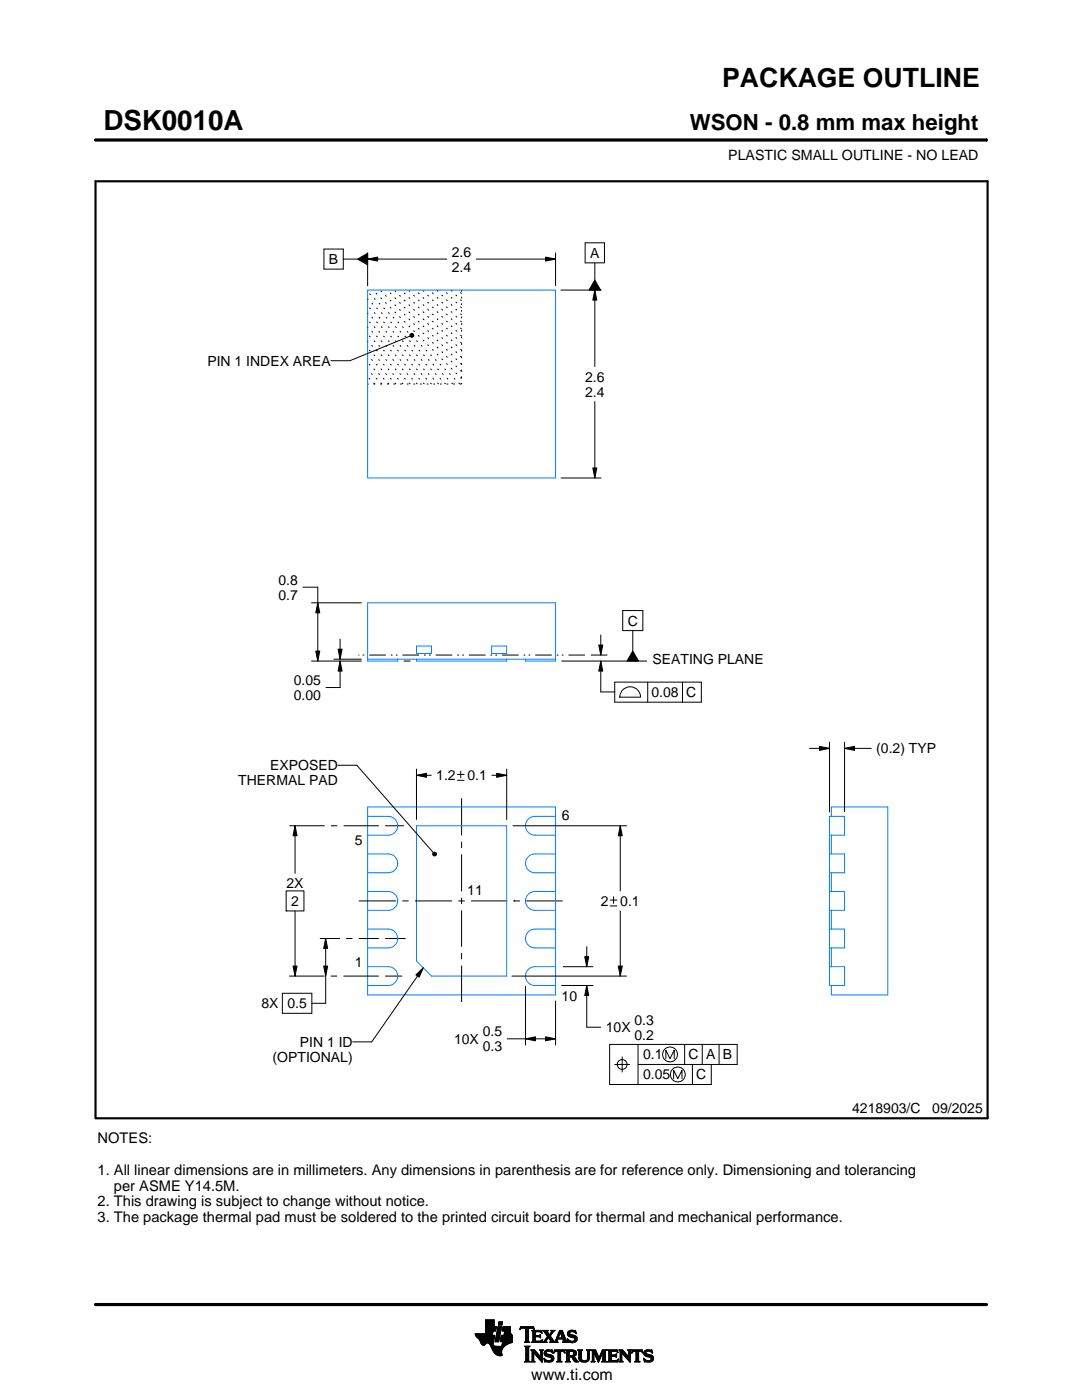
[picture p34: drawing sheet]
<svg xmlns="http://www.w3.org/2000/svg" width="216mm" height="279mm" viewBox="0 0 216 279" stroke-linecap="round" stroke-linejoin="round" font-family="sans-serif">
<defs><g id="words">
<text font-size="5.5" x="20.6" y="26">DSK0010A</text>
<text font-size="5.3" x="144.1" y="17.4">PACKAGE OUTLINE</text>
<text font-size="4.4" x="137.7" y="26">WSON - 0.8 mm max height</text>
<text font-size="3.2" x="106" y="275.3">www.ti.com</text>
<g font-size="2.9">
<text x="19.5" y="228.2">NOTES:</text>
<text x="19.5" y="234.5">1. All linear dimensions are in millimeters. Any dimensions in parenthesis are for reference only. Dimensioning and tolerancing</text>
<text x="22.7" y="237.6">per ASME Y14.5M.</text>
<text x="19.5" y="240.8">2. This drawing is subject to change without notice.</text>
<text x="19.5" y="243.9">3. The package thermal pad must be soldered to the printed circuit board for thermal and mechanical performance.</text>
</g>
<g font-size="2.8">
<text x="145.3" y="32">PLASTIC SMALL OUTLINE - NO LEAD</text>
<text x="65.6" y="52.7">B</text>
<text x="90.2" y="51.2">2.6</text>
<text x="117.8" y="51.5">A</text>
<text x="90.2" y="54.2">2.4</text>
<text x="41.4" y="73">PIN 1 INDEX AREA</text>
<text x="116.7" y="76.1">2.6</text>
<text x="116.7" y="79.1">2.4</text>
<text x="55.5" y="116.7">0.8</text>
<text x="55.5" y="119.7">0.7</text>
<text x="125.3" y="124.9">C</text>
<text x="58.6" y="136.7">0.05</text>
<text x="130.2" y="132.4">SEATING PLANE</text>
<text x="58.6" y="139.7">0.00</text>
<text x="130" y="139.1">0.08 C</text>
<text x="53.9" y="153.7">EXPOSED</text>
<text x="87.1" y="155.7">1.2</text>
<text x="93.3" y="155.7">0.1</text>
<text x="174.9" y="150.4">(0.2) TYP</text>
<text x="47.6" y="156.7">THERMAL PAD</text>
<text x="112.1" y="163.7">6</text>
<text x="70.8" y="168.6">5</text>
<text x="57.2" y="177.3">2X</text>
<text x="93.2" y="178.6">11</text>
<text x="58.1" y="180.8">2</text>
<text x="119.9" y="180.8">2</text>
<text x="123.8" y="180.8">0.1</text>
<text x="70.8" y="193">1</text>
<text x="52.2" y="201.2">8X 0.5</text>
<text x="112.1" y="199.9">10</text>
<text x="59.8" y="208.9">PIN 1 ID</text>
<text x="90.6" y="208.3">10X</text>
<text x="96.3" y="206.8">0.5</text>
<text x="96.3" y="209.8">0.3</text>
<text x="120.9" y="206">10X</text>
<text x="126.6" y="204.5">0.3</text>
<text x="126.6" y="207.5">0.2</text>
<text x="54.4" y="211.9">(OPTIONAL)</text>
<text x="128.3" y="211.4">0.1</text>
<text x="128.3" y="215.4">0.05</text>
<text x="137.4" y="211.4">C A B</text>
<text x="138.9" y="215.4">C</text>
<text x="170" y="222.2">4218903/C</text>
<text x="186" y="222.2">09/2025</text>
</g>
<text font-size=".3" x="106.3" y="28">SCALE 4.000</text>
</g></defs>
<g fill="none" stroke="#000" stroke-width=".2">
<path d="M19.1 27.9h177.7M196.8 27.7v.5M64.6 49.7h3.9v4h-3.9zM68.5 51.7h2.9M71.4 51.7l2-1.1v2.3zM73.4 51.7l2-.4v.8zM73.4 50.5v6.5M73.4 51.7h15.8M95 51.7h15.9M108.9 51.3l2 .4-2 .4zM110.9 50.5v6.5M111.9 57.9h8"/>
<path d="M116.8 48.5h3.8v4h-3.8zM118.7 57.9l.4 2h-.8zM118.7 52.5v3.4M118.7 57.9v15.2M118.7 55.9l1.1 2h-2.3zM81.8 67.1l-12 4.9h-3.8M81.8 66.8l.3-.3 .3 .1 .2 .3-.2 .3-.3 .1-.3-.2zM112 95.4h7.9M118.3 93.4h.8l-.4 2zM118.7 80.1v15.3M60.4 117.2h3v14.7M62.2 131.9h9.9"/>
<path d="M62.2 120.3h9.9M63 129.9h.8l-.4 2zM63.4 120.3l.4 2h-.8zM66.6 131.6h5.5M67.5 129.6h.8l-.4 2zM67.9 131.9l.4 2h-.8zM67.9 127.6v4M67.9 131.9v5.3h-2.8M80.6 131.9h1.3M112.1 131.9h16.9M117.9 130.7h3.2M119.5 128.7h.8l-.4 2z"/>
<path d="M119.9 131.9l.4 2h-.8zM119.9 131.9v6.2h2.8M119.9 126.7v4M122.7 136.1h17.2v4h-17.2zM124.1 137.9a2.08 2.08 0 0 1 2.3-.7 2.08 2.08 0 0 1 1.4 1.9h-4.1v-.5zM124.3 121.9h4v4h-4zM126.3 125.9v4M126.3 129.9l1.1 2h-2.3zM129.2 136.1v4M136.2 136.1v4M67.4 152.7h3.8l15.3 17.4M83.1 154.7l2-.4v.8z"/>
<path d="M83.1 153.5v10M83.1 154.7h3M91.3 154.6h1.3M91.3 155.7h1.3M91.9 153.9v1.3M92.1 159.3v7.4M98.2 154.7h2.9M99.1 154.3l2 .4-2 .4zM101.1 153.5v10M161.5 149.4h4M163.5 149l2 .4-2 .4zM165.5 148.1v13.9"/>
<path d="M168.5 149.4l2-.4v.8zM168.5 148.1v13.9M168.5 149.4h5.4M57.1 177.8h3.6v4h-3.6zM57.7 164.8h7.1M58.9 164.8l.4 2h-.8zM58.9 164.8v9.5M66 164.8h1.3M68.6 164.8h7M71.6 179.8h7.4M76.9 164.8h3.7M80.3 179.8h1.2"/>
<path d="M82.8 179.8h7.4M86.4 170.3l.2-.3 .4 .1 .1 .3-.1 .4h-.4l-.2-.2zM91.5 179.8h1.2M92.1 168v1.2M92.1 170.5v7.4M92.1 179.2v1.2M94 179.8h7.2M102.4 164.8h22.6M102.5 179.8h.1M102.5 179.8h1.2M105 179.8h7.2M121.8 179.6h1.3"/>
<path d="M122.4 179v1.3M123.8 164.8l.4 2h-.8zM123.8 164.8v13M56.3 198.2h5.9v4h-5.9zM57.7 194.8h7.1M58.5 192.8h.8l-.4 2zM58.9 181.8v13M63.8 187.3h4M64.6 192.8h.8l-.4 2zM65 187.3l.4 2h-.8zM65 187.3v12.9h-2.8M66 194.8h1.3"/>
<path d="M68.5 194.8h7.1M69.1 187.3h1.2M71.6 187.3h4M76.9 194.8h3.4M76.9 187.3h4M83 194.6l1.5-1.5-.9 1.9zM84.5 193.1l-10.3 14.8h-3.8M92.1 181.7v7.2M92.1 190.2v1.3M92.1 192.7v7.3M102.2 194.8h22.8M104.9 196.8v11.8"/>
<path d="M110.9 199.8v8.8M112.1 196.7h6.2M112.4 192.9h5.9M116.7 190.9h.8l-.4 2zM117.1 196.7l.4 2h-.8zM117.1 196.7v8.3h2.8M117.1 188.9v4M121.8 180.8h1.3M123.4 192.8h.8l-.4 2zM123.8 181.8v13M101.2 207.3h9.7M104.9 207.3l2-.4v.8z"/>
<path d="M108.9 206.9l2 .4-2 .4zM122.6 212.4h3M124.1 210.9v3M127.3 212.4h19.8v-4h-25.5v8h20.3v-4M127.3 208.4v8M132.9 211.3v-1.7l.8 1.7 .8-1.7v1.7M134.4 215.3v-1.7l.8 1.7 .9-1.7v1.7M136.6 208.4v4M138.2 212.4v4M140.1 208.4v4M143.5 208.4v4M94.8 266.2h3.5"/>
<path d="M94.8 266.3h3.5M94.9 266.4h3.3M94.9 266.5h3.8l-.2 1.2M94.9 266.5h3.8M95 266.6h3.7M95 266.7h3.7M95.1 266.8h3.6M95.2 266.9h3.4M95.3 267h3.3M95.4 267.1h3.2M95.5 267.2h3.1M95.6 267.3h3"/>
<path d="M95.7 267.4h2.8M95.7 267.5h2.8M95.8 267.6h2.7M95.8 267.7h2.7M95.9 267.8h2.6M95.9 267.9h2.5M95.9 268h2.5M96 268h1.1M96 268.1h1M96.1 268.2h.8M96.1 268.3h.7M96.2 268.4h.6"/>
<path d="M96.3 268.4h.4M96.9 266.1h1.4M96.9 266h1.4M96.9 265.9h1.4M96.9 265.8h1.5M96.9 265.7h1.5M96.9 264.7l2.2 .1-.2 .9h-.5l-.2 .8M96.9 265.6h2M96.9 265.5h2M96.9 265.4h2M96.9 265.3h2.1M96.9 265.2h2.1"/>
<path d="M96.9 265.1h2.1M96.9 265h2.1M96.9 264.9h2.1M96.9 264.8h2.2M96.9 264.6h1.7M96.9 264.5h1.7M96.9 264.4h1.7M96.9 264.3h1.7M96.9 264.2h1.7M96.9 264.1h1.7M96.9 264h1.7M96.9 263.9h1.7"/>
<path d="M96.9 263.8h1.7M96.9 263.7h1.7M96.9 263.6h1.7M96.9 263.5h1.7M96.9 263.4h1.7M97.5 268h.9M97.6 268.1h.8M97.7 268.2h.7M97.7 268.3h.7M97.8 268.4h.6M97.9 268.5h.6M97.9 268.6h.7"/>
<path d="M98 268.7h1.1M98 268.8h2.6M98 268.8h2.5M98.1 268.9h2.3M98.1 269h2.3M98.1 269.1h2.2M98.2 269.2h2.1M98.2 269.2h2M98.2 269.3h2M98.3 269.4h1.9M98.3 269.5h1.8M98.4 269.6h1.7"/>
<path d="M98.4 268v.4l.3 .2 2 .1M98.5 269.7h1.6M98.5 267.7l-.1 .3M98.5 269.8h1.6M98.6 269.9h1.5M98.6 264.8v-1.4h-1.7v2.8h-2.1l.1 .3 .8 .9 .6 1h.4l.5-.4 .4 .1 1 1.8 .8 .6h.8l-.1-1.1 .8-.9M98.6 270h1.5M98.7 270h1.4M98.8 270.1h1.3M98.8 267.7h.7M98.8 267.6h.7M98.8 267.5h.7"/>
<path d="M98.9 270.2h1.2M98.9 267.4h.7M98.9 267.3h.7M98.9 267.2h.7M98.9 267.1h.7M98.9 267h.7M98.9 270.3h1.3M99 266.9h.6M99 266.9h.7M99 266.8h.7M99 266.7h.7M99 266.6h.7"/>
<path d="M99 266.5h.7M99.1 270.4h1.1M99.1 266.4h.7M99.1 266.3h.7M99.1 266.2h.7M99.1 266.1h.7M99.1 266h.7M99.2 265.9h.7M99.2 265.8h.7M99.2 270.4h1M99.2 265.7h.7M99.2 265.6h.7"/>
<path d="M99.2 265.5h.7M99.3 265.4h.6M99.3 265.4h.7M99.3 265.3h.7M99.3 265.2h.7M99.3 265.1h.7M99.3 265h.7M99.4 270.5h.8M99.4 264.9h.7M99.4 264.8h.7M99.4 264.8h.7l-.6 3h-.7zM99.4 264.5l.2-.7h.7l-.2 .7h-.7"/>
<path d="M99.5 264.4h.6M99.5 264.3h.7M99.5 264.2h.7M99.5 264.1h.7M99.5 264h.7M99.5 263.9h.7M99.6 263.8h.7M99.8 270.6h.1M99.8 267.7h2.4M99.8 267.6h2.4M99.8 267.5h2.4M99.9 267.4h2.3"/>
<path d="M99.9 267.3h2.3M99.9 267.2h2.3M99.9 267.1h2.3M99.9 267h2.3M99.9 266.9h2.3M100 266.9h2.2M100 266.8h2.2M100 266.7h2.2M100 266.6h2.2M100 266.5h2.2M100.1 268.6h.7M100.2 268.5h.7"/>
<path d="M100.2 268.4h.8M100.2 268.4h.9M100.2 268.3h1M100.2 268.2h1.2M100.2 265.6h1.6M100.2 268.1h1.4M100.2 265.5h1.6M100.2 268h1.6M100.3 265.4h1.5M100.3 268h1.7M100.3 267.9h1.9M100.3 265.3h1.5"/>
<path d="M100.3 267.8h1.9M100.3 265.2h1.5M100.3 265.1h1.5M100.3 265h1.5M100.4 264.9h1.4M100.4 264.8h1.4M100.6 266.5l.1-.8h-.5l.2-.9h1.4l.1 1.1 .3 .6v1.4l-1.3 .6M100.6 266.4h1.5M100.6 266.3h1.4M100.6 266.2h1.4M100.6 266.1h1.3M100.7 266h1.2"/>
<path d="M100.7 265.9h1.2M100.7 265.8h1.1M100.7 265.7h1.1M102.2 266.5h-2.2l-.2 1.1 .1 .2h.4l-.2 .9M103.7 265.3h.1M103.8 265.2h.2M103.8 265h2.8M103.8 264.9h2.7M103.9 264.8h2.6M104.7 267.8h1M104.7 271.8h1.1M104.7 268.7h1"/>
<path d="M104.8 267.7h.7M104.8 271.7h.8M104.9 265.2h.6M104.9 268.9h.6M104.9 267.6h.6M104.9 267.5l-.2 .3M104.9 267.5h.6M104.9 267.4h.6M104.9 267.3h.6M104.9 267.2h.6M104.9 267.1h.6M104.9 267h.6"/>
<path d="M104.9 266.8h.6M104.9 266.7h.6M104.9 266.6h.6M104.9 266.5h.6M104.9 266.4h.6M104.9 266.3h.6M104.9 266.2h.6M104.9 266.1h.6M104.9 265.9h.6M104.9 265.8h.6M104.9 265.7h.6M104.9 265.6h.6"/>
<path d="M104.9 265.5h.6M104.9 265.4h.6M104.9 265.3h.6M104.9 271.5h.6M104.9 269h.6M104.9 271.4h.6M104.9 271.4v-2.4l-.2-.4h1.1l-.3 .4v2.4M104.9 271.4l-.2 .4h1.1l-.3-.4M104.9 271.3h.6M104.9 271.2h.6M104.9 271.1h.6M104.9 271h.6"/>
<path d="M104.9 270.9h.6M104.9 270.8h.6M104.9 270.6h.6M104.9 270.5h.6M104.9 270.4h.6M104.9 270.3h.6M104.9 270.2h.6M104.9 270.1h.6M104.9 270h.6M104.9 269.9h.6M104.9 269.8h.6M104.9 269.6h.6"/>
<path d="M104.9 269.5h.6M104.9 269.4h.6M104.9 269.3h.6M104.9 269.2h.6M104.9 269.1h.6M105.5 267.5l.2 .3M105.5 267.5v-2.3l.7-.1 .4 .3-.1-.6h-2.6l-.1 .6 .4-.3 .7 .1v2.3M105.7 267.8h-1M105.9 271.8h.8M105.9 269.4h.8M106.1 269.5h.7M106.1 267.8h2"/>
<path d="M106.1 271.7h.5M106.2 269.6h.7M106.2 271.5h.3M106.2 265.6h1.8M106.2 269.8h.8M106.2 271.4h.3M106.2 271.4l-.3 .4h.8l-.2-.4M106.2 271.3h.3M106.2 271.2h.3M106.2 271.1h.3M106.2 271h.3M106.2 270.9h.3"/>
<path d="M106.2 270.8h.3M106.2 270.6h.3M106.2 270.5h.3M106.2 270.4h.3M106.2 270.3h.3M106.2 270.2h.3M106.2 270.1h.3M106.2 270h1M106.2 269.9h.9M106.2 269.8v1.6M106.2 269.8l-.3-.4h.8l1.2 1.4M106.3 267.7h1.8"/>
<path d="M106.3 265.7h1.8M106.3 267.6h.6M106.3 265.8h.6M106.3 267.5l-.2 .3M106.3 267.5h.5M106.3 267.4h.5M106.3 267.3h.5M106.3 267.2h.5M106.3 267.1h.5M106.3 267h.5M106.3 266.8h.5M106.3 266.7h1.6"/>
<path d="M106.3 266.6h1.6M106.3 266.5h.5M106.3 266.4h.5M106.3 266.3h.5M106.3 266.2h.5M106.3 266.1h.5M106.3 265.9h.5M106.4 265.2h.2M106.5 270h.1M106.5 270v1.4M106.5 265.3h.1M106.6 270.1h.7"/>
<path d="M106.7 270.2h.7M106.8 270.3h.7M106.8 265.9l.2-.1h.6l.6 .2-.2-.5h-1.9l.2 .3v1.7M106.8 265.9v.6h.8l.3-.2v.7M106.9 270.4h.7M107 270.5h.7M107.1 270.6h.7M107.2 270.8h1M107.3 270.9h.9M107.4 271h.8M107.5 271.1h.7M107.6 271.2h.6"/>
<path d="M107.6 266.5h.3M107.7 271.3h.5M107.7 269.4h.7M107.7 266.8h.2M107.7 267.6h.5M107.8 266.4h.1M107.8 271.4h.4M107.8 267h.1M107.8 265.8h.3M107.8 269.5h.5M107.9 271.5h.3M107.9 269.6h.3"/>
<path d="M107.9 267l-.3-.2h-.8l.1 .8h.9l.5-.2M107.9 269.8h.3M107.9 270.6h.3M107.9 270.5h.3M107.9 270.4h.3M107.9 270.3h.3M107.9 270.2h.3M107.9 270.1h.3M107.9 270h.3M107.9 269.9h.3M107.9 269.8v1M107.9 269.8l-.2-.4h.7l-.2 .4"/>
<path d="M108 271.7h.2M108 265.9h.1M108 267.5h.2M108.1 271.8h.1M108.1 266.1h.1M108.2 267.4h.1M108.2 269.8v2.1l-1.7-1.9M108.2 267.8h.9M108.3 267.4l-.2 .5-2-.1M108.3 265.6h1M108.5 267.7h.5M108.5 271.1l.8 .4h.5l.2-.2-.1-.3-1-.4-.3-.3 .1-.7 .8-.2 .5 .1 .2-.1 .1 .6-.9-.3-.3 .1-.1 .3 1.3 .4 .2 .6"/>
<path d="M108.5 271.1h.1M108.5 265.7h.7M108.5 271.2h.2M108.6 271.3h.2M108.6 270.1h.4M108.6 270h.4M108.6 270.2h.6M108.6 267.6h.4M108.6 271.4h.4M108.6 269.9h.4M108.6 270.3h1M108.6 265.8h.7"/>
<path d="M108.6 271.5h.8M108.6 269.8h.5M108.7 271.7h1.5M108.7 270.4h1.3M108.7 267.5h.3M108.7 271.8h.1M108.7 265.9h.6M108.7 269.6h1.5M108.8 267.4h.3M108.8 270.5h1.5M108.8 266.1h.6M108.8 269.5h1.4"/>
<path d="M108.8 267.3h.4M108.9 266.2h.6M108.9 267.2h.4M108.9 266.3h.6M108.9 270.6h1.5M109 267.1h.3M109 266.4h1M109.1 271.8h.9M109.1 269.4h.7M109.1 267h.9M109.1 266.5h.8M109.1 267.8h-.9"/>
<path d="M109.2 266.8h.8M109.2 266.6h.6M109.2 266.7h.7M109.2 266.7l-.6 .9-.4 .2M109.3 270.8h1.1M109.5 267.1h.6M109.6 267.2h.6M109.7 271.5h.7M109.7 267.3h.6M109.7 267.8l.2-.1-.5-.8-.4 .8 .1 .1M109.7 267.8h1.6M109.7 266.3h.4"/>
<path d="M109.7 267.4h.6M109.8 270.9h.7M109.8 266.2h.3M109.8 266.6l.9 1.2 1-2.3h.5l.8 2.1 .3 .2M109.8 267.5h.6M109.9 266.1h.3M109.9 269.8h.4M109.9 267.6h.6M109.9 267.7h.7M109.9 271.4h.5M109.9 265.9h.4M110 271h.5"/>
<path d="M110 265.6h.7M110 265.9l-.4 .5-.4-.6 .2-.3h-1.1l.9 1.2M110 265.9l.1-.2-.2-.2h.8l-.9 1.1M110 271.3h.5M110 265.8h.4M110 271.1h.5M110 271.2h.5M110.1 269.4h.1M110.1 265.7h.4M110.1 269.9h.2M110.2 270h.1M110.5 270h.1"/>
<path d="M110.5 269.9h.2M110.5 271.1l-.3 .6-.7 .2-.6-.2-.2 .1-.2-.7M110.5 269.8h.3M110.6 269.6h2.1M110.6 269.5h2M110.6 269.4h2M110.7 267.7h.5M110.8 267.6h.4M110.9 267.5h.3M110.9 267.4h.3M111 267.3h.3M111 267.2h1.8"/>
<path d="M111 267.1h1.8M111.1 267h.3M111.1 271.8h1M111.1 266.8h.4M111.2 266.7h.3M111.2 267.5l.1-.2h1l.1 .2M111.2 267.5v.3h.1M111.2 266.6h.3M111.3 266.5h.3M111.3 271.7h.6M111.3 266.4h.3M111.3 271.5h.6"/>
<path d="M111.3 267.8h-1.6M111.3 269.8h.6M111.4 266.3h.3M111.4 271.4h.5M111.4 271.4l-.1-1.7h-.4l-.4 .4 .2-.7h1.9l.1 .7-.4-.4h-.4v1.7M111.4 270.5h.5M111.4 270.4h.5M111.4 270.3h.5M111.4 270.2h.5M111.4 270.1h.5M111.4 270h.5M111.4 269.9h.5"/>
<path d="M111.4 271.4l-.3 .4h1l-.2-.4M111.4 271.3h.5M111.4 271.2h.5M111.4 271.1h.5M111.4 271h.5M111.4 270.9h.5M111.4 270.8h.5M111.4 270.6h.5M111.4 266.2h.3M111.4 266.1h.4M111.5 265.9h.9M111.5 265.8h.8"/>
<path d="M111.6 265.7h.7M111.6 265.6h.6M111.8 265.9l.4 1.1h-.8zM111.9 266.1h.5M111.9 266.2h.5M111.9 266.3h.6M112 266.4h.5M112 266.5h.6M112.1 266.6h.5M112.1 266.7h.6M112.1 266.8h.6M112.2 267h.5"/>
<path d="M112.2 267.8h1.1M112.3 267.3h.6M112.3 267.4h.6M112.4 267.5h.6M112.4 267.5v.3h-.2M112.4 269.8h.3M112.4 267.6h.6M112.4 267.7h.7M112.6 269.9h.1M112.6 270h.2M112.8 271.8h1M112.8 269.4h1.6"/>
<path d="M113 269.5h1.7M113 271.7h.7M113 269.6h1.9M113 271.5h.6M113 269.8h.6M113 271.4h.6M113 271.4l-.2 .4h1l-.2-.4M113 271.3h.6M113 271.2h.6M113 271.1h.6M113 271h.6M113 270.9h.6"/>
<path d="M113 270.8h1.5M113 270.6h1.6M113 270.5h1.8M113 270.4h.6M113 270.3h.6M113 270.2h.6M113 270.1h.6M113 270h.6M113 269.9h.6M113 269.8v1.6M113 269.8l-.2-.4h1.5l.5 .2 .2 .3v.4l-.2 .3-.4 .1M113.2 267.3h.2"/>
<path d="M113.2 267.4h.3M113.2 266.2h.5M113.2 266.3h.6M113.2 266.1h.5M113.3 267.5h.3M113.3 267.8h-1.1M113.3 266.4h.9M113.3 265.9h.4M113.3 267.6h.6M113.3 266.5h1.3M113.3 267.7h1.6M113.3 265.8h.5"/>
<path d="M113.3 267.8h.2M113.4 266.6h1.5M113.4 265.7h1.5M113.4 265.7l.5-.2 .7 .1 .2-.1 .1 .7-.7-.4h-.4l-.1 .3 .1 .2 .9 .2 .4 .3 .1 .5-.3 .5-.6 .2-.7-.2-.2 .1-.2-.7 .9 .5 .4-.1 .2-.3-.1-.3-1.2-.4-.2-.5zM113.5 266.7h1.5M113.5 265.6h1.4M113.6 271.4v-.6h.4l.7 .9 .8 .1M113.6 269.9l.1-.2 .7 .2v.4l-.4 .2M113.6 269.9v.6M113.7 267.8h1.1M113.8 266.8h1.3M113.8 265.5h.6"/>
<path d="M114 268h.4M114.1 270.9h.6M114.2 271h.6M114.2 271.1h.7M114.3 271.2h.6M114.3 267h.8M114.3 269.8h.7M114.3 270.4h.6M114.4 271.3h.6M114.4 270.7l1.1 1.1M114.4 270.7h.1M114.4 271.4h.7"/>
<path d="M114.4 269.9h.6M114.4 270.3h.6M114.5 267.6h.5M114.5 270.2h.5M114.5 270h.5M114.5 265.8h.4M114.5 270.1h.5M114.5 271.5h.7M114.6 271.7h.7M114.6 267.1h.6M114.6 267.5h.5M114.7 267.2h.5"/>
<path d="M114.7 267.4h.5M114.7 265.9h.3M114.7 267.3h.5M114.7 271.8h.8M114.8 266.1h.2M114.9 266.2h.1M115.3 269.4h.9M115.4 269.5h.7M115.5 269.6h.5M115.5 269.8h.5M115.5 269.8v1.4l.4 .5 .6 .2 .6-.1 .4-.3 .1-.5M115.5 271h.5"/>
<path d="M115.5 270.9h.5M115.5 270.8h.5M115.5 270.6h.5M115.5 270.5h.5M115.5 270.4h.5M115.5 270.3h.5M115.5 270.2h.5M115.5 270.1h.5M115.5 270h.5M115.5 269.9h.5M115.5 269.8l-.2-.4h.9l-.2 .4M115.5 271.1h.5"/>
<path d="M115.5 271.2h.5M115.5 271.3h.6M115.6 271.4h.6M115.7 271.5h.8M115.8 271.7h1.5M116 271l.2 .4 .4 .2 .5-.2 .2-.4M116 269.8v1.2M116 271.8h1.1M116.8 271.5h.6M117 269.4h.8M117.1 271.4h.4M117.2 269.5h.5"/>
<path d="M117.2 271.3h.4M117.2 269.6h.4M117.2 271.2h.4M117.2 271.1h.4M117.3 269.8h.3M117.3 271h.3M117.3 270.9h.3M117.3 270.8h.3M117.3 270.6h.3M117.3 270.5h.3M117.3 270.4h.3M117.3 270.3h.3"/>
<path d="M117.3 270.2h.3M117.3 270.1h.3M117.3 270h.3M117.3 269.9h.3M117.6 269.8l.2-.4h-.8l.2 .3 .1 1.3M117.6 269.8v1.2M118 271.8h.7M118 269.4h.8M118.1 269.5h.8M118.1 271.7h.5M118.2 269.6h.7M118.2 271.5h.3"/>
<path d="M118.2 269.8h.8M118.2 271.4h.3M118.2 269.8l-.2-.4h.8l.7 1.6 .7-1.6h.9l-.3 .4M118.2 271.4l-.2 .4h.7l-.2-.4M118.2 271.3h.3M118.2 271.2h.3M118.2 271.1h.3M118.2 271h.3M118.2 270.9h.3M118.2 270.8h.3M118.2 270.6h.3M118.2 270.5h.3"/>
<path d="M118.2 270.4h.3M118.2 270.3h.3M118.2 270.2h.3M118.2 270.1h.3M118.2 270h.9M118.2 269.9h.8M118.2 269.8v1.6M118.6 270.1h.5M118.6 270.2h.6M118.7 270.3h.5M118.7 270.4h.6M118.8 270.5h.5"/>
<path d="M118.8 270.6h.6M118.9 270.8h.5M118.9 270.9h.6M119 271h.8M119 271.1h.8M119.1 271.2h.6M119.1 271.3h.6M119.2 271.4h.4M119.2 271.5h.4M119.3 271.7h.2M119.3 271.8h.2M119.6 270.9h.3"/>
<path d="M119.6 270.8h.3M119.7 270.6h.3M119.7 270.5h.3M119.8 270.4h.3M119.8 270.3h.3M119.9 270.2h.3M119.9 270.1h.3M120 270h.8M120 269.9h.8M120 269.8h.8M120.1 271.8h1M120.1 269.6h.7"/>
<path d="M120.1 269.5h.8M120.2 269.4h.9M120.2 271.7h.7M120.3 271.5h.5M120.3 271.4h.5M120.3 271.4l-.2 .4h1l-.3-.4M120.3 271.4v-1.5l-.9 2-.9-2v1.5M120.3 271.3h.5M120.3 271.2h.5M120.3 271.1h.5M120.3 271h.5M120.3 270.9h.5"/>
<path d="M120.3 270.8h.5M120.3 270.6h.5M120.3 270.5h.5M120.3 270.4h.5M120.3 270.3h.5M120.3 270.2h.5M120.3 270.1h.5M120.8 269.8v1.6M121.2 271.8h2M121.2 269.4h1.9M121.4 269.5h1.8M121.4 271.7h1.9"/>
<path d="M121.5 269.6h1.7M121.5 271.5h1.8M121.5 269.8h.5M121.5 271.4h.5M121.5 269.8l-.3-.4h1.9l.2 .6M121.5 269.9h.5M121.5 269.8v1.6M121.5 271.3h.5M121.5 271.2h.5M121.5 271.1h.5M121.5 271h.5M121.5 270.9h.5"/>
<path d="M121.5 270.8h.5M121.5 270.6h1.5M121.5 270.5h1.5M121.5 270.4h1.5M121.5 270.3h.5M121.5 270.2h.5M121.5 270.1h.5M121.5 270h.5M122.6 270.4l.4-.2v.7l-.2-.2h-.8v.8h.2M122.9 270.8h.1M122.9 270.3h.1M123 269.8h.3"/>
<path d="M123.1 271.4h.3M123.2 269.9h.1M123.3 270h.1M123.3 270l-.4-.3h-.8l-.1 .7M123.3 271.3h.1M123.4 271.2h.1M123.4 271.2l-.2 .6h-2l.3-.4M123.4 271.2l-.3 .3h-.4M123.5 271.8h.8M123.5 269.4h.7M123.6 269.5h.7M123.7 271.7h.5"/>
<path d="M123.7 269.6h.7M123.7 271.5h.4M123.7 269.8h.8M123.7 271.4h.4M123.7 271.4l-.2 .4h.8l-.2-.4M123.7 271.3h.4M123.7 271.2h.4M123.7 271.1h.4M123.7 271h.4M123.7 270.9h.4M123.7 270.8h.4M123.7 270.6h.4"/>
<path d="M123.7 270.5h.4M123.7 270.4h.4M123.7 270.3h.4M123.7 270.2h.4M123.7 270.1h.4M123.7 270h1M123.7 269.9h.9M123.7 269.8v1.6M123.7 269.8l-.2-.4h.7l1.2 1.4 .1-1M124.1 270v1.4M124.1 270h.1M124.2 270.1h.6"/>
<path d="M124.2 270.2h.7M124.3 270.3h.7M124.4 270.4h.7M124.5 270.5h.7M124.6 270.6h.7M124.7 270.8h1.1M124.8 270.9h1M124.9 271h.9M125 271.1h.8M125.1 271.2h.7M125.2 271.3h.6M125.2 269.4h.8"/>
<path d="M125.3 271.4h.5M125.4 269.5h.5M125.4 271.5h.4M125.4 269.6h.4M125.5 269.8h.3M125.5 269.8l-.3-.4h.8l-.2 .4M125.5 270.4h.3M125.5 270.3h.3M125.5 270.2h.3M125.5 270.1h.3M125.5 270h.3M125.5 269.9h.3"/>
<path d="M125.5 270.6h.3M125.5 270.5h.3M125.5 271.7h.3M125.6 271.8h.2M125.8 269.8v2.1l-1.7-1.9M126 270h.1M126.1 269.9h.1M126.1 269.8h.3M126.1 269.6h2.1M126.2 269.5h2M126.2 269.4h2M126.6 271.8h1.1"/>
<path d="M126.9 271.7h.6M126.9 271.5h.5M126.9 269.8h.5M126.9 271.4h.5M126.9 271.4v-1.7h-.5l-.3 .4 .1-.7h1.9l.2 .7-.4-.4h-.5v1.7M126.9 270.5h.5M126.9 270.4h.5M126.9 270.3h.5M126.9 270.2h.5M126.9 270.1h.5M126.9 270h.5M126.9 269.9h.5"/>
<path d="M126.9 271.4l-.3 .4h1.1l-.3-.4M126.9 271.3h.5M126.9 271.2h.5M126.9 271.1h.5M126.9 271h.5M126.9 270.9h.5M126.9 270.8h.5M126.9 270.6h.5M128 269.8h.3M128.1 269.9h.2M128.2 270h.1M128.4 271.1h.1"/>
<path d="M128.4 271.2h.2M128.5 271.3h.2M128.5 270.1h.4M128.5 270h.4M128.5 270.2h.6M128.5 271.4h.4M128.5 269.9h.4M128.5 270.3h1M128.5 271.5h.8M128.5 269.8h.5M128.6 271.7h1.5M128.6 270.4h1.3"/>
<path d="M128.6 271.8h.1M128.6 269.6h1.5M128.7 270.5h1.5M128.7 269.5h1.4M128.8 270.6h1.5M128.9 271.8h1M129 269.4h.7M129.1 270.8l-.6-.4 .1-.7 .5-.3 .8 .1 .2-.1 .1 .7-.8-.4-.4 .1-.1 .2 1.3 .5 .2 .6M129.1 270.8l.8 .2v.4l-.7 .1-.8-.4M129.2 270.8h1.1M129.6 271.5h.7M129.6 270.9h.8"/>
<path d="M129.8 269.8h.4M129.8 271.4h.5M129.9 271h.5M129.9 271.3h.5M129.9 271.1h.5M129.9 271.2h.5M129.9 269.4h.2M130 269.9h.2M130.1 270h.1M130.4 271.1l-.3 .6-.7 .2-.6-.2-.2 .1-.2-.7"/>
<circle cx="124.1" cy="212.4" r=".99"/>
<circle cx="133.7" cy="210.4" r="1.49"/>
<circle cx="135.2" cy="214.4" r="1.49"/>
</g>
<g fill="#000">
<path d="M71.4 51.7l2-1.1v2.3zM73.4 51.7l2-.4v.8zM108.9 51.3l2 .4-2 .4zM118.7 57.9l.4 2h-.8zM118.7 55.9l1.1 2h-2.3zM81.8 66.8l.3-.3 .3 .1 .2 .3-.2 .3-.3 .1-.3-.2zM118.3 93.4h.8l-.4 2zM63 129.9h.8l-.4 2zM63.4 120.3l.4 2h-.8zM67.9 131.9l.4 2h-.8zM67.5 129.6h.8l-.4 2zM119.5 128.7h.8l-.4 2z"/>
<path d="M119.9 131.9l.4 2h-.8zM126.3 129.9l1.1 2h-2.3zM83.1 154.7l2-.4v.8zM99.1 154.3l2 .4-2 .4zM163.5 149l2 .4-2 .4zM168.5 149.4l2-.4v.8zM58.9 164.8l.4 2h-.8zM86.4 170.3l.2-.3 .4 .1 .1 .3-.1 .4h-.4l-.2-.2zM123.8 164.8l.4 2h-.8zM58.5 192.8h.8l-.4 2zM65 187.3l.4 2h-.8zM64.6 192.8h.8l-.4 2z"/>
<path d="M83 194.6l1.5-1.5-.9 1.9zM117.1 196.7l.4 2h-.8zM116.7 190.9h.8l-.4 2zM123.4 192.8h.8l-.4 2zM104.9 207.3l2-.4v.8zM108.9 206.9l2 .4-2 .4z"/>
</g>
<path d="M19.1 36.2h178v187h-178z" fill="none" stroke="#000" stroke-width=".43"/>
<path d="M19 27.9h177.8M19 260.3h177.8" fill="none" stroke="#000" stroke-width=".63"/>
<g fill="none" stroke="#0080ff" stroke-width=".2">
<path d="M73.4 57.9h37.5v37.5h-37.5zM73.4 131.6h37.5M83.1 128.9h3v1.5h-3zM83.1 131.6v.3h18v-.3M98.1 128.9h3v1.5h-3zM104.9 131.6v.3h6v-11.6h-37.5v11.6h6v-.3M73.4 162.9h4.1a1.88 1.88 0 0 1 1.9 1.9 1.88 1.88 0 0 1-1.9 1.9h-4.1M73.4 170.4h4.1a1.88 1.88 0 0 1 1.9 1.9 1.88 1.88 0 0 1-1.9 1.9h-4.1M73.4 177.9h4.1a1.88 1.88 0 0 1 1.9 1.9 1.88 1.88 0 0 1-1.9 1.9h-4.1M73.4 161h37.5v37.5h-37.5zM83.1 164.8h18v30h-15l-3-3zM110.9 162.9h-4.2a1.88 1.88 0 0 0-1.8 1.9 1.88 1.88 0 0 0 1.8 1.9h4.2"/>
<path d="M110.9 170.4h-4.2a1.88 1.88 0 0 0-1.8 1.9 1.88 1.88 0 0 0 1.8 1.9h4.2M110.9 177.9h-4.2a1.88 1.88 0 0 0-1.8 1.9 1.88 1.88 0 0 0 1.8 1.9h4.2M165.5 166.7h3v-3.8h-3v33.8h3v-3.8h-3M165.5 177.9h3v3.8h-3M165.5 170.4h3v3.8h-3M165.9 162.9v-1.9h11.2v37.5h-11.2v-1.8M165.9 166.7v3.7M165.9 174.2v3.7M73.4 185.4h4.1a1.88 1.88 0 0 1 1.9 1.9 1.88 1.88 0 0 1-1.9 1.9h-4.1M73.4 192.9h4.1a1.88 1.88 0 0 1 1.9 1.9 1.88 1.88 0 0 1-1.9 1.9h-4.1M110.9 185.4h-4.2a1.88 1.88 0 0 0-1.8 1.9 1.88 1.88 0 0 0 1.8 1.9h4.2M110.9 192.9h-4.2a1.88 1.88 0 0 0-1.8 1.9 1.88 1.88 0 0 0 1.8 1.9h4.2"/>
<path d="M165.5 185.4h3v3.8h-3M165.9 181.7v3.7M165.9 189.2v3.7"/>
</g>
<g fill="none" stroke="#000" stroke-width=".2" stroke-dasharray=".3 1" stroke-linecap="butt">
<path d="M92.1 57.9v18.7M92.1 58.6l-.7-.7M74.8 76.6l-1.4-1.4M76.2 76.6l-2.8-2.8M77.6 76.6l-4.2-4.2M79 76.6l-5.6-5.6M80.4 76.6l-7-7.1M81.9 76.6l-8.5-8.5M83.3 76.6l-9.9-9.9M84.7 76.6l-11.3-11.3M86.1 76.6l-12.7-12.7M87.5 76.6l-14.1-14.1"/>
<path d="M88.9 76.6l-15.5-15.5M90.3 76.6l-16.9-17M91.8 76.6l-18.4-18.4M92.1 76.6h-18.7M92.1 75.6l-17.7-17.7M92.1 74.2l-16.3-16.3M92.1 72.7l-14.8-14.8M92.1 71.3l-13.4-13.4M92.1 69.9l-12-12M92.1 68.5l-10.6-10.6M92.1 67.1l-9.2-9.2M92.1 65.7l-7.8-7.8"/>
<path d="M92.1 64.3l-6.4-6.4M92.1 62.8l-4.9-4.9M92.1 61.4l-3.5-3.5M92.1 60l-2.1-2.1"/>
</g>
<path d="M116.7 130.7h-45.2" fill="none" stroke="#000" stroke-width=".2" stroke-dasharray="3.3 1 .3 .7 .3 1" stroke-linecap="butt"/>
<use href="#words"/>
</svg>
